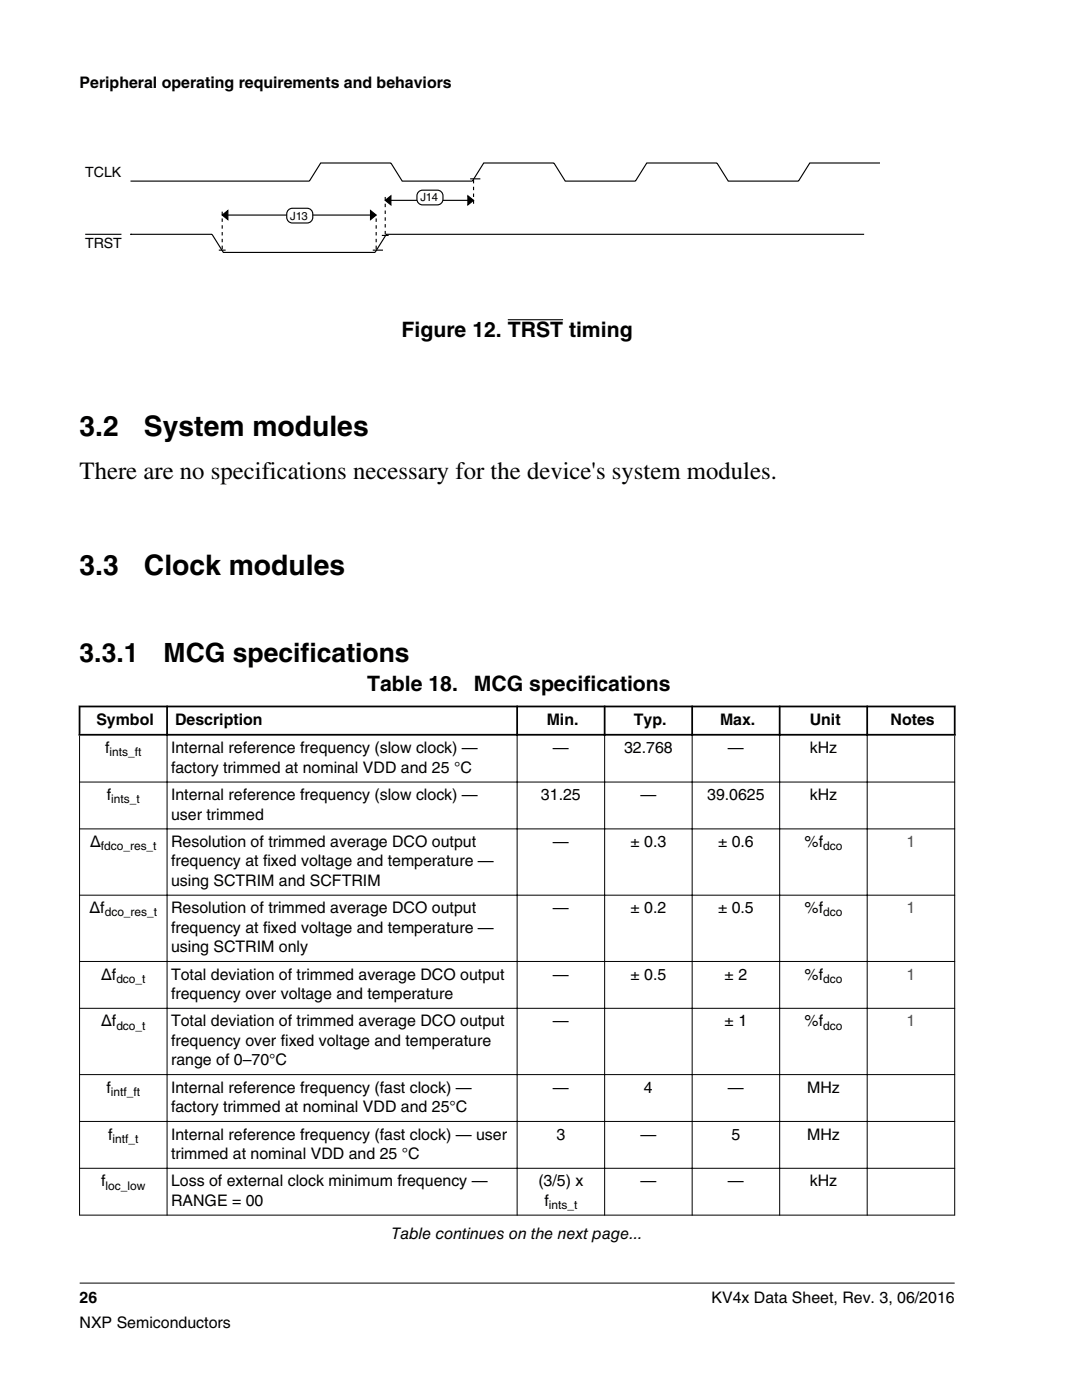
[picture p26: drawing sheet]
<svg xmlns="http://www.w3.org/2000/svg" width="216mm" height="279mm" viewBox="0 0 216 279" stroke-linecap="round" stroke-linejoin="round" font-family="sans-serif">
<defs><g id="words">
<g font-size="5.6">
<text x="15.9" y="87">3.2</text>
<text x="28.7" y="87">System modules</text>
<text x="15.9" y="114.8">3.3</text>
<text x="28.7" y="114.8">Clock modules</text>
</g>
<g font-size="5.3">
<text x="15.9" y="132.2">3.3.1</text>
<text x="32.6" y="132.2">MCG specifications</text>
</g>
<text font-size="4.9" x="15.9" y="95.7">There are no specifications necessary for the device's system modules.</text>
<g font-size="4.2">
<text x="80.1" y="67.2">Figure 12. TRST timing</text>
<text x="73.2" y="137.9">Table 18.</text>
<text x="94.5" y="137.9">MCG specifications</text>
</g>
<g font-size="3.2">
<text x="15.9" y="17.5">Peripheral operating requirements and behaviors</text>
<text x="19.2" y="144.7">Symbol</text>
<text x="34.9" y="144.7">Description</text>
<text x="109.1" y="144.7">Min.</text>
<text x="126.5" y="144.7">Typ.</text>
<text x="143.7" y="144.7">Max.</text>
<text x="161.6" y="144.7">Unit</text>
<text x="177.7" y="144.7">Notes</text>
<text x="21" y="150.3">f</text>
<text x="34.1" y="150.3">Internal reference frequency (slow clock) —</text>
<text x="34.1" y="154.2">factory trimmed at nominal VDD and 25 °C</text>
<text x="110.3" y="150.3">—</text>
<text x="124.5" y="150.3">32.768</text>
<text x="145.3" y="150.3">—</text>
<text x="161.6" y="150.3">kHz</text>
<text x="21.3" y="159.7">f</text>
<text x="34.1" y="159.7">Internal reference frequency (slow clock) —</text>
<text x="107.9" y="159.7">31.25</text>
<text x="127.8" y="159.7">—</text>
<text x="141.1" y="159.7">39.0625</text>
<text x="161.6" y="159.7">kHz</text>
<text x="34.1" y="163.6">user trimmed</text>
<text x="18" y="169">Δ</text>
<text x="34.1" y="169">Resolution of trimmed average DCO output</text>
<text x="34.1" y="172.9">frequency at fixed voltage and temperature —</text>
<text x="110.3" y="169">—</text>
<text x="125.8" y="169">± 0.3</text>
<text x="143.3" y="169">± 0.6</text>
<text x="160.5" y="169">%f</text>
<text x="34.1" y="176.8">using SCTRIM and SCFTRIM</text>
<text x="17.9" y="182.3">Δf</text>
<text x="34.1" y="182.3">Resolution of trimmed average DCO output</text>
<text x="110.3" y="182.3">—</text>
<text x="125.8" y="182.3">± 0.2</text>
<text x="143.3" y="182.3">± 0.5</text>
<text x="160.5" y="182.3">%f</text>
<text x="34.1" y="186.1">frequency at fixed voltage and temperature —</text>
<text x="34.1" y="190">using SCTRIM only</text>
<text x="20.2" y="195.5">Δf</text>
<text x="34.1" y="195.5">Total deviation of trimmed average DCO output</text>
<text x="110.3" y="195.5">—</text>
<text x="125.8" y="195.5">± 0.5</text>
<text x="144.6" y="195.5">± 2</text>
<text x="160.5" y="195.5">%f</text>
<text x="34.1" y="199.4">frequency over voltage and temperature</text>
<text x="20.2" y="204.8">Δf</text>
<text x="34.1" y="204.8">Total deviation of trimmed average DCO output</text>
<text x="34.1" y="208.7">frequency over fixed voltage and temperature</text>
<text x="110.3" y="204.8">—</text>
<text x="144.6" y="204.8">± 1</text>
<text x="160.5" y="204.8">%f</text>
<text x="34.1" y="212.6">range of 0–70°C</text>
<text x="21.3" y="218.1">f</text>
<text x="34.1" y="218.1">Internal reference frequency (fast clock) —</text>
<text x="34.1" y="221.9">factory trimmed at nominal VDD and 25°C</text>
<text x="110.3" y="218.1">—</text>
<text x="128.5" y="218.1">4</text>
<text x="145.3" y="218.1">—</text>
<text x="161" y="218.1">MHz</text>
<text x="21.6" y="227.4">f</text>
<text x="34.1" y="227.4">Internal reference frequency (fast clock) — user</text>
<text x="111" y="227.4">3</text>
<text x="127.8" y="227.4">—</text>
<text x="146" y="227.4">5</text>
<text x="161" y="227.4">MHz</text>
<text x="34.1" y="231.3">trimmed at nominal VDD and 25 °C</text>
<text x="20.2" y="236.8">f</text>
<text x="34.1" y="236.8">Loss of external clock minimum frequency —</text>
<text x="107.4" y="236.8">(3/5) x</text>
<text x="127.8" y="236.8">—</text>
<text x="145.3" y="236.8">—</text>
<text x="161.6" y="236.8">kHz</text>
<text x="34.1" y="240.6">RANGE = 00</text>
<text x="108.6" y="240.6">f</text>
<text x="78.1" y="247.2">Table continues on the next page...</text>
<text x="15.9" y="260">26</text>
<text x="142" y="260">KV4x Data Sheet, Rev. 3, 06/2016</text>
<text x="15.9" y="265">NXP Semiconductors</text>
</g>
<g font-size="3.2" fill="#00f">
<text x="180.9" y="169">1</text>
<text x="180.9" y="182.3">1</text>
<text x="180.9" y="195.5">1</text>
<text x="180.9" y="204.8">1</text>
</g>
<g font-size="2.8">
<text x="17" y="35.2">TCLK</text>
<text x="17" y="49.5">TRST</text>
</g>
<g font-size="2.4">
<text x="21.9" y="151">ints_ft</text>
<text x="22.2" y="160.3">ints_t</text>
<text x="20.1" y="169.7">fdco_res_t</text>
<text x="164.2" y="169.7">dco</text>
<text x="20.9" y="182.9">dco_res_t</text>
<text x="164.2" y="182.9">dco</text>
<text x="23.2" y="196.1">dco_t</text>
<text x="164.2" y="196.1">dco</text>
<text x="23.2" y="205.5">dco_t</text>
<text x="164.2" y="205.5">dco</text>
<text x="22.1" y="218.7">intf_ft</text>
<text x="22.5" y="228.1">intf_t</text>
<text x="21.1" y="237.4">loc_low</text>
<text x="109.5" y="241.3">ints_t</text>
</g>
<g font-size="2.3">
<text x="83.9" y="40.2">J14</text>
<text x="57.9" y="43.8">J13</text>
</g>
</g></defs>
<g fill="none" stroke="#000" stroke-width=".23">
<path d="M76.9 40l1.1-.9v1.8zM76.9 40h17.6M93.4 39.1l1.1 .9-1.1 .9zM93.8 35.7h2M175.6 32.5h-14l-2.3 3.6h-14l-2.2-3.6h-14l-2.3 3.6h-14l-2.3-3.6h-14l-2.2 3.6h-14l-2.3-3.6h-14l-2.3 3.6h-35.7M26 46.8h.1M26 46.8h16.3l2.3 3.6h30.2l2.3-3.6h95.3M43.7 49.9h1.3M44.3 42.9l1.2-.9v1.8zM44.3 42.9h30.8M73.9 42l1.2 .9-1.2 .9zM74.4 49.9h2"/>
<path d="M76.2 47h1.3"/>
</g>
<path d="M76.9 40l1.1-.9v1.8zM93.4 39.1l1.1 .9-1.1 .9zM44.3 42.9l1.2-.9v1.8zM73.9 42l1.2 .9-1.2 .9z" fill="#000"/>
<path d="M76.9 39.3v7.7M44.3 42.2v7.7M75.1 43.6v6.3M94.5 40.7v-5" fill="none" stroke="#000" stroke-width=".23" stroke-dasharray=".7 .7" stroke-linecap="butt"/>
<path d="M83.4 38.4l.6-.4h.3h3a1.53 1.53 0 0 1 1.2 1.1 1.53 1.53 0 0 1-.6 1.6l-.6 .2h-3a1.53 1.53 0 0 1-.9-2.5z" fill="#fff"/>
<path d="M83.4 38.4l.6-.4h.3h3a1.53 1.53 0 0 1 1.2 1.1 1.53 1.53 0 0 1-.6 1.6l-.6 .2h-3a1.53 1.53 0 0 1-.9-2.5z" fill="none" stroke="#000" stroke-width=".23"/>
<path d="M57.4 42l.6-.4h.3h3a1.53 1.53 0 0 1 1.2 1.1 1.53 1.53 0 0 1-.6 1.6l-.6 .2h-3a1.53 1.53 0 0 1-.9-2.5z" fill="#fff"/>
<path d="M17 46.8h7.2M57.4 42l.6-.4h.3h3a1.53 1.53 0 0 1 1.2 1.1 1.53 1.53 0 0 1-.6 1.6l-.6 .2h-3a1.53 1.53 0 0 1-.9-2.5z" fill="none" stroke="#000" stroke-width=".23"/>
<path d="M101.3 63.8h11.1" fill="none" stroke="#000" stroke-width=".21"/>
<g fill="#fff">
<path d="M15.9 134.3h174.6v113.9h-174.6z" fill-rule="evenodd"/>
<path d="M16.1 141.2h17.1v5.3h-17.1z" fill-rule="evenodd"/>
<path d="M33.5 141.2h69.5v5.3h-69.5z" fill-rule="evenodd"/>
<path d="M103.4 141.2h17.1v5.3h-17.1z" fill-rule="evenodd"/>
<path d="M120.8 141.2h17.1v5.3h-17.1z" fill-rule="evenodd"/>
<path d="M138.3 141.2h17.1v5.3h-17.1z" fill-rule="evenodd"/>
<path d="M155.8 141.2h17.1v5.3h-17.1z" fill-rule="evenodd"/>
<path d="M173.2 141.2h17.1v5.3h-17.1z" fill-rule="evenodd"/>
<path d="M16 146.8h17.2v9.2h-17.2z" fill-rule="evenodd"/>
<path d="M33.4 146.8h69.7v9.2h-69.7z" fill-rule="evenodd"/>
<path d="M103.3 146.8h17.3v9.2h-17.3z" fill-rule="evenodd"/>
<path d="M120.7 146.8h17.3v9.2h-17.3z" fill-rule="evenodd"/>
<path d="M138.2 146.8h17.3v9.2h-17.3z" fill-rule="evenodd"/>
<path d="M155.7 146.8h17.2v9.2h-17.2z" fill-rule="evenodd"/>
<path d="M173.1 146.8h17.3v9.2h-17.3z" fill-rule="evenodd"/>
<path d="M16 156.2h17.2v9.1h-17.2z" fill-rule="evenodd"/>
<path d="M33.4 156.2h69.7v9.1h-69.7z" fill-rule="evenodd"/>
<path d="M103.3 156.2h17.3v9.1h-17.3z" fill-rule="evenodd"/>
<path d="M120.7 156.2h17.3v9.1h-17.3z" fill-rule="evenodd"/>
<path d="M138.2 156.2h17.3v9.1h-17.3z" fill-rule="evenodd"/>
<path d="M155.7 156.2h17.2v9.1h-17.2z" fill-rule="evenodd"/>
<path d="M173.1 156.2h17.3v9.1h-17.3z" fill-rule="evenodd"/>
<path d="M16 165.5h17.2v13.1h-17.2z" fill-rule="evenodd"/>
<path d="M33.4 165.5h69.7v13.1h-69.7z" fill-rule="evenodd"/>
<path d="M103.3 165.5h17.3v13.1h-17.3z" fill-rule="evenodd"/>
<path d="M120.7 165.5h17.3v13.1h-17.3z" fill-rule="evenodd"/>
<path d="M138.2 165.5h17.3v13.1h-17.3z" fill-rule="evenodd"/>
<path d="M155.7 165.5h17.2v13.1h-17.2z" fill-rule="evenodd"/>
<path d="M173.1 165.5h17.3v13.1h-17.3z" fill-rule="evenodd"/>
<path d="M16 178.7h17.2v13.1h-17.2z" fill-rule="evenodd"/>
<path d="M33.4 178.7h69.7v13.1h-69.7z" fill-rule="evenodd"/>
<path d="M103.3 178.7h17.3v13.1h-17.3z" fill-rule="evenodd"/>
<path d="M120.7 178.7h17.3v13.1h-17.3z" fill-rule="evenodd"/>
<path d="M138.2 178.7h17.3v13.1h-17.3z" fill-rule="evenodd"/>
<path d="M155.7 178.7h17.2v13.1h-17.2z" fill-rule="evenodd"/>
<path d="M173.1 178.7h17.3v13.1h-17.3z" fill-rule="evenodd"/>
<path d="M16 192h17.2v9.1h-17.2z" fill-rule="evenodd"/>
<path d="M33.4 192h69.7v9.1h-69.7z" fill-rule="evenodd"/>
<path d="M103.3 192h17.3v9.1h-17.3z" fill-rule="evenodd"/>
<path d="M120.7 192h17.3v9.1h-17.3z" fill-rule="evenodd"/>
<path d="M138.2 192h17.3v9.1h-17.3z" fill-rule="evenodd"/>
<path d="M155.7 192h17.2v9.1h-17.2z" fill-rule="evenodd"/>
<path d="M173.1 192h17.3v9.1h-17.3z" fill-rule="evenodd"/>
<path d="M16 201.3h17.2v13.1h-17.2z" fill-rule="evenodd"/>
<path d="M33.4 201.3h69.7v13.1h-69.7z" fill-rule="evenodd"/>
<path d="M103.3 201.3h17.3v13.1h-17.3z" fill-rule="evenodd"/>
<path d="M120.7 201.3h17.3v13.1h-17.3z" fill-rule="evenodd"/>
<path d="M138.2 201.3h17.3v13.1h-17.3z" fill-rule="evenodd"/>
<path d="M155.7 201.3h17.2v13.1h-17.2z" fill-rule="evenodd"/>
<path d="M173.1 201.3h17.3v13.1h-17.3z" fill-rule="evenodd"/>
<path d="M16 214.5h17.2v9.2h-17.2z" fill-rule="evenodd"/>
<path d="M33.4 214.5h69.7v9.2h-69.7z" fill-rule="evenodd"/>
<path d="M103.3 214.5h17.3v9.2h-17.3z" fill-rule="evenodd"/>
<path d="M120.7 214.5h17.3v9.2h-17.3z" fill-rule="evenodd"/>
<path d="M138.2 214.5h17.3v9.2h-17.3z" fill-rule="evenodd"/>
<path d="M155.7 214.5h17.2v9.2h-17.2z" fill-rule="evenodd"/>
<path d="M173.1 214.5h17.3v9.2h-17.3z" fill-rule="evenodd"/>
<path d="M16 223.9h17.2v9.2h-17.2z" fill-rule="evenodd"/>
<path d="M33.4 223.9h69.7v9.2h-69.7z" fill-rule="evenodd"/>
<path d="M103.3 223.9h17.3v9.2h-17.3z" fill-rule="evenodd"/>
<path d="M120.7 223.9h17.3v9.2h-17.3z" fill-rule="evenodd"/>
<path d="M138.2 223.9h17.3v9.2h-17.3z" fill-rule="evenodd"/>
<path d="M155.7 223.9h17.2v9.2h-17.2z" fill-rule="evenodd"/>
<path d="M173.1 223.9h17.3v9.2h-17.3z" fill-rule="evenodd"/>
<path d="M16 233.2h17.2v9.2h-17.2z" fill-rule="evenodd"/>
<path d="M33.4 233.2h69.7v9.2h-69.7z" fill-rule="evenodd"/>
<path d="M103.3 233.2h17.3v9.2h-17.3z" fill-rule="evenodd"/>
<path d="M120.7 233.2h17.3v9.2h-17.3z" fill-rule="evenodd"/>
<path d="M138.2 233.2h17.3v9.2h-17.3z" fill-rule="evenodd"/>
<path d="M155.7 233.2h17.2v9.2h-17.2z" fill-rule="evenodd"/>
<path d="M173.1 233.2h17.3v9.2h-17.3z" fill-rule="evenodd"/>
</g>
<path d="M15.7 141h175M15.7 146.6h175M15.9 140.8v6M33.3 140.8v6M103.2 140.8v6M120.6 140.8v6M138.1 140.8v6M155.6 140.8v6M173 140.8v6M190.5 140.8v6" fill="none" stroke="#000" stroke-width=".35"/>
<g fill="none" stroke="#000" stroke-width=".2">
<path d="M15.8 156.1h174.8M15.9 146.8v95.8M33.3 146.4v96.2M103.2 146.4v96.2M120.6 146.4v96.2M138.1 146.4v96.2M155.6 146.4v96.2M173 146.4v96.2M190.5 146.8v95.8M15.8 165.4h174.8M15.8 178.7h174.8M15.8 191.9h174.8"/>
<path d="M15.8 201.2h174.8M15.8 214.5h174.8M15.8 223.8h174.8M15.8 233.2h174.8M15.8 242.5h174.8M15.9 256.1h174.6"/>
</g>
<use href="#words"/>
</svg>
